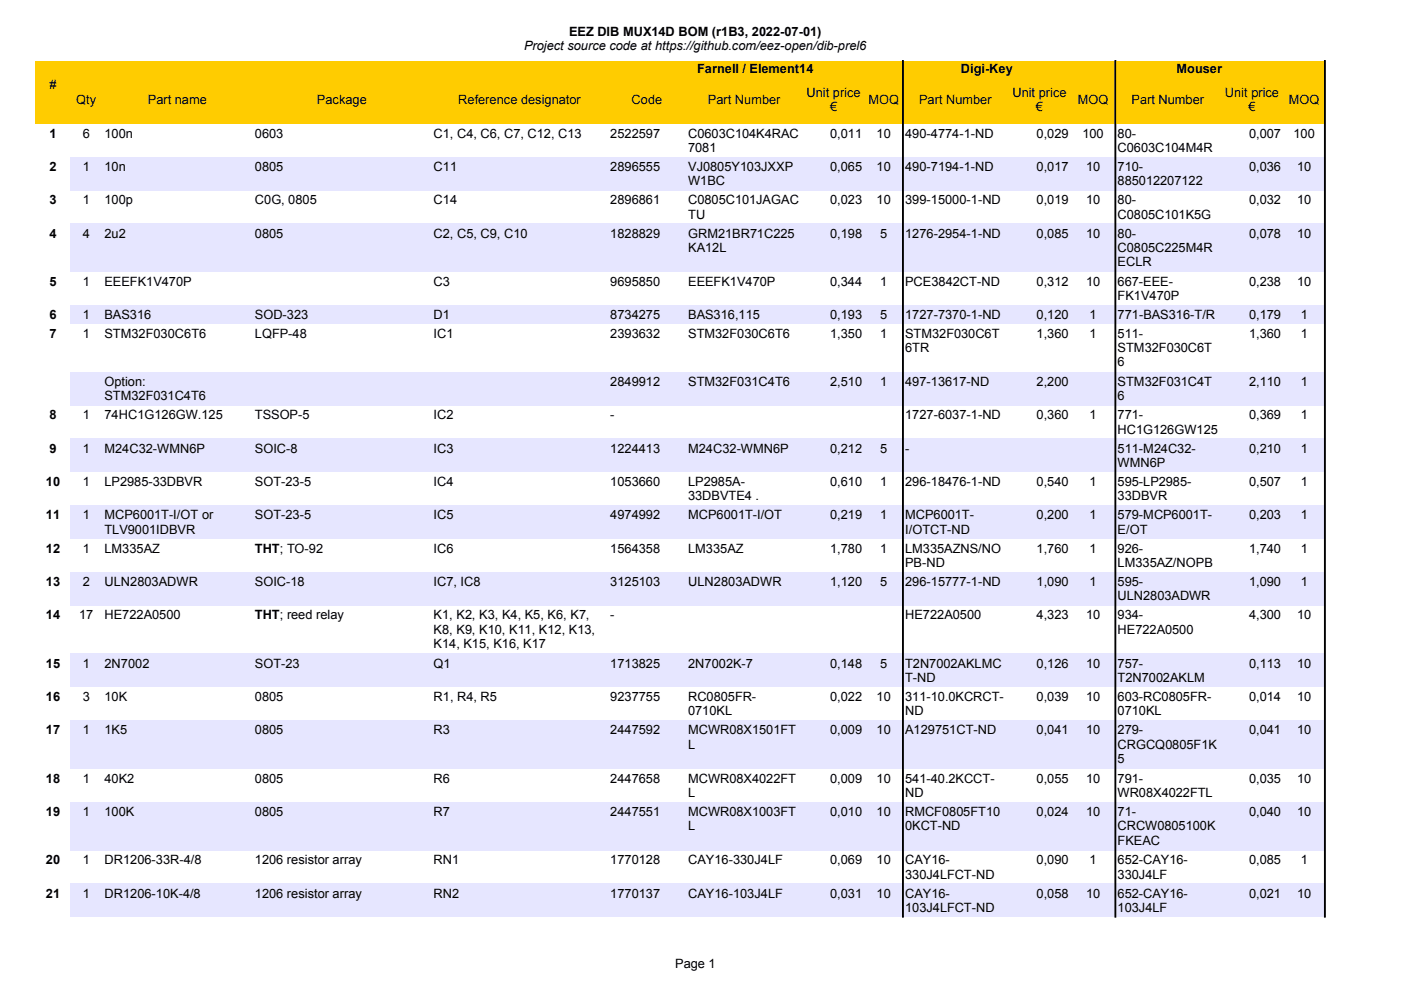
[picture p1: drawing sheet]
<svg xmlns="http://www.w3.org/2000/svg" width="297mm" height="210mm" viewBox="0 0 297 210" stroke-linecap="round" stroke-linejoin="round" font-family="sans-serif">
<defs><g id="words">
<g font-size="2.7">
<text x="111.1" y="10.6">Project source code at https://github.com/eez-open/dib-prel6</text>
<text x="120.6" y="7.5">EEZ DIB MUX14D BOM (r1B3, 2022-07-01)</text>
<text x="147.8" y="15.4">Farnell / Element14</text>
<text x="203.7" y="15.4">Digi-Key</text>
<text x="249.4" y="15.4">Mouser</text>
<text x="10.5" y="18.9">#</text>
<text x="16.2" y="22">Qty</text>
<text x="31.4" y="22">Part name</text>
<text x="67.2" y="22">Package</text>
<text x="97.2" y="22">Reference designator</text>
<text x="133.9" y="22">Code</text>
<text x="150.1" y="22">Part Number</text>
<text x="171" y="20.5">Unit price</text>
<text x="176" y="23.6">€</text>
<text x="184.1" y="22">MOQ</text>
<text x="194.9" y="22">Part Number</text>
<text x="214.7" y="20.5">Unit price</text>
<text x="219.6" y="23.6">€</text>
<text x="228.5" y="22">MOQ</text>
<text x="239.9" y="22">Part Number</text>
<text x="259.7" y="20.5">Unit price</text>
<text x="264.7" y="23.6">€</text>
<text x="273.3" y="22">MOQ</text>
<text x="10.5" y="29.2">1</text>
<text x="17.5" y="29.2">6</text>
<text x="22.2" y="29.2">100n</text>
<text x="54" y="29.2">0603</text>
<text x="91.9" y="29.2">C1, C4, C6, C7, C12, C13</text>
<text x="129.4" y="29.2">2522597</text>
<text x="145.9" y="29.2">C0603C104K4RAC</text>
<text x="176" y="29.2">0,011</text>
<text x="185.8" y="29.2">10</text>
<text x="191.9" y="29.2">490-4774-1-ND</text>
<text x="219.8" y="29.2">0,029</text>
<text x="229.5" y="29.2">100</text>
<text x="237" y="29.2">80-</text>
<text x="264.8" y="29.2">0,007</text>
<text x="274.2" y="29.2">100</text>
<text x="145.9" y="32.2">7081</text>
<text x="237" y="32.2">C0603C104M4R</text>
<text x="10.5" y="36.3">2</text>
<text x="17.5" y="36.3">1</text>
<text x="22.2" y="36.3">10n</text>
<text x="54" y="36.3">0805</text>
<text x="91.9" y="36.3">C11</text>
<text x="129.4" y="36.3">2896555</text>
<text x="145.9" y="36.3">VJ0805Y103JXXP</text>
<text x="145.9" y="39.3">W1BC</text>
<text x="176" y="36.3">0,065</text>
<text x="185.8" y="36.3">10</text>
<text x="191.9" y="36.3">490-7194-1-ND</text>
<text x="219.8" y="36.3">0,017</text>
<text x="230.3" y="36.3">10</text>
<text x="237" y="36.3">710-</text>
<text x="237" y="39.3">885012207122</text>
<text x="264.8" y="36.3">0,036</text>
<text x="275" y="36.3">10</text>
<text x="10.5" y="43.3">3</text>
<text x="17.5" y="43.3">1</text>
<text x="22.2" y="43.3">100p</text>
<text x="54" y="43.3">C0G, 0805</text>
<text x="91.9" y="43.3">C14</text>
<text x="129.4" y="43.3">2896861</text>
<text x="145.9" y="43.3">C0805C101JAGAC</text>
<text x="145.9" y="46.4">TU</text>
<text x="176" y="43.3">0,023</text>
<text x="185.8" y="43.3">10</text>
<text x="191.9" y="43.3">399-15000-1-ND</text>
<text x="219.8" y="43.3">0,019</text>
<text x="230.3" y="43.3">10</text>
<text x="237" y="43.3">80-</text>
<text x="237" y="46.4">C0805C101K5G</text>
<text x="264.8" y="43.3">0,032</text>
<text x="275" y="43.3">10</text>
<text x="10.5" y="50.4">4</text>
<text x="17.5" y="50.4">4</text>
<text x="22.2" y="50.4">2u2</text>
<text x="54" y="50.4">0805</text>
<text x="91.9" y="50.4">C2, C5, C9, C10</text>
<text x="129.4" y="50.4">1828829</text>
<text x="145.9" y="50.4">GRM21BR71C225</text>
<text x="145.9" y="53.4">KA12L</text>
<text x="176" y="50.4">0,198</text>
<text x="186.6" y="50.4">5</text>
<text x="191.9" y="50.4">1276-2954-1-ND</text>
<text x="219.8" y="50.4">0,085</text>
<text x="230.3" y="50.4">10</text>
<text x="237" y="50.4">80-</text>
<text x="237" y="53.4">C0805C225M4R</text>
<text x="264.8" y="50.4">0,078</text>
<text x="275" y="50.4">10</text>
<text x="237" y="56.5">ECLR</text>
<text x="10.5" y="60.6">5</text>
<text x="17.5" y="60.6">1</text>
<text x="22.2" y="60.6">EEEFK1V470P</text>
<text x="91.9" y="60.6">C3</text>
<text x="129.4" y="60.6">9695850</text>
<text x="145.9" y="60.6">EEEFK1V470P</text>
<text x="176" y="60.6">0,344</text>
<text x="186.6" y="60.6">1</text>
<text x="191.9" y="60.6">PCE3842CT-ND</text>
<text x="219.8" y="60.6">0,312</text>
<text x="230.3" y="60.6">10</text>
<text x="237" y="60.6">667-EEE-</text>
<text x="237" y="63.7">FK1V470P</text>
<text x="264.8" y="60.6">0,238</text>
<text x="275" y="60.6">10</text>
<text x="10.5" y="67.7">6</text>
<text x="10.5" y="71.6">7</text>
<text x="17.5" y="67.7">1</text>
<text x="17.5" y="71.6">1</text>
<text x="22.2" y="67.7">BAS316</text>
<text x="22.2" y="71.6">STM32F030C6T6</text>
<text x="54" y="67.7">SOD-323</text>
<text x="54" y="71.6">LQFP-48</text>
<text x="91.9" y="67.7">D1</text>
<text x="91.9" y="71.6">IC1</text>
<text x="129.4" y="67.7">8734275</text>
<text x="129.4" y="71.6">2393632</text>
<text x="145.9" y="67.7">BAS316,115</text>
<text x="145.9" y="71.6">STM32F030C6T6</text>
<text x="176" y="67.7">0,193</text>
<text x="176" y="71.6">1,350</text>
<text x="186.6" y="67.7">5</text>
<text x="186.6" y="71.6">1</text>
<text x="191.9" y="67.7">1727-7370-1-ND</text>
<text x="191.9" y="71.6">STM32F030C6T</text>
<text x="219.8" y="67.7">0,120</text>
<text x="219.8" y="71.6">1,360</text>
<text x="231" y="67.7">1</text>
<text x="231" y="71.6">1</text>
<text x="237" y="67.7">771-BAS316-T/R</text>
<text x="237" y="71.6">511-</text>
<text x="264.8" y="67.7">0,179</text>
<text x="264.8" y="71.6">1,360</text>
<text x="275.8" y="67.7">1</text>
<text x="275.8" y="71.6">1</text>
<text x="191.9" y="74.6">6TR</text>
<text x="237" y="74.6">STM32F030C6T</text>
<text x="237" y="77.7">6</text>
<text x="22.2" y="81.8">Option:</text>
<text x="129.4" y="81.8">2849912</text>
<text x="145.9" y="81.8">STM32F031C4T6</text>
<text x="176" y="81.8">2,510</text>
<text x="186.6" y="81.8">1</text>
<text x="191.9" y="81.8">497-13617-ND</text>
<text x="219.8" y="81.8">2,200</text>
<text x="237" y="81.8">STM32F031C4T</text>
<text x="264.8" y="81.8">2,110</text>
<text x="275.8" y="81.8">1</text>
<text x="10.5" y="88.9">8</text>
<text x="17.5" y="88.9">1</text>
<text x="22.2" y="88.9">74HC1G126GW.125</text>
<text x="22.2" y="84.9">STM32F031C4T6</text>
<text x="54" y="88.9">TSSOP-5</text>
<text x="91.9" y="88.9">IC2</text>
<text x="129.4" y="88.9">-</text>
<text x="191.9" y="88.9">1727-6037-1-ND</text>
<text x="219.8" y="88.9">0,360</text>
<text x="231" y="88.9">1</text>
<text x="237" y="84.9">6</text>
<text x="237" y="88.9">771-</text>
<text x="264.8" y="88.9">0,369</text>
<text x="275.8" y="88.9">1</text>
<text x="10.5" y="96">9</text>
<text x="17.5" y="96">1</text>
<text x="22.2" y="96">M24C32-WMN6P</text>
<text x="54" y="96">SOIC-8</text>
<text x="91.9" y="96">IC3</text>
<text x="129.4" y="96">1224413</text>
<text x="145.9" y="96">M24C32-WMN6P</text>
<text x="176" y="96">0,212</text>
<text x="186.6" y="96">5</text>
<text x="191.9" y="96">-</text>
<text x="237" y="92">HC1G126GW125</text>
<text x="237" y="96">511-M24C32-</text>
<text x="264.8" y="96">0,210</text>
<text x="275.8" y="96">1</text>
<text x="237" y="99">WMN6P</text>
<text x="9.7" y="103.1">10</text>
<text x="17.5" y="103.1">1</text>
<text x="22.2" y="103.1">LP2985-33DBVR</text>
<text x="54" y="103.1">SOT-23-5</text>
<text x="91.9" y="103.1">IC4</text>
<text x="129.4" y="103.1">1053660</text>
<text x="145.9" y="103.1">LP2985A-</text>
<text x="145.9" y="106.1">33DBVTE4 .</text>
<text x="176" y="103.1">0,610</text>
<text x="186.6" y="103.1">1</text>
<text x="191.9" y="103.1">296-18476-1-ND</text>
<text x="219.8" y="103.1">0,540</text>
<text x="231" y="103.1">1</text>
<text x="237" y="103.1">595-LP2985-</text>
<text x="237" y="106.1">33DBVR</text>
<text x="264.8" y="103.1">0,507</text>
<text x="275.8" y="103.1">1</text>
<text x="9.7" y="110.1">11</text>
<text x="17.5" y="110.1">1</text>
<text x="22.2" y="110.1">MCP6001T-I/OT or</text>
<text x="22.2" y="113.2">TLV9001IDBVR</text>
<text x="54" y="110.1">SOT-23-5</text>
<text x="91.9" y="110.1">IC5</text>
<text x="129.4" y="110.1">4974992</text>
<text x="145.9" y="110.1">MCP6001T-I/OT</text>
<text x="176" y="110.1">0,219</text>
<text x="186.6" y="110.1">1</text>
<text x="191.9" y="110.1">MCP6001T-</text>
<text x="191.9" y="113.2">I/OTCT-ND</text>
<text x="219.8" y="110.1">0,200</text>
<text x="231" y="110.1">1</text>
<text x="237" y="110.1">579-MCP6001T-</text>
<text x="237" y="113.2">E/OT</text>
<text x="264.8" y="110.1">0,203</text>
<text x="275.8" y="110.1">1</text>
<text x="9.7" y="117.2">12</text>
<text x="17.5" y="117.2">1</text>
<text x="22.2" y="117.2">LM335AZ</text>
<text x="54" y="117.2">THT; TO-92</text>
<text x="91.9" y="117.2">IC6</text>
<text x="129.4" y="117.2">1564358</text>
<text x="145.9" y="117.2">LM335AZ</text>
<text x="176" y="117.2">1,780</text>
<text x="186.6" y="117.2">1</text>
<text x="191.9" y="117.2">LM335AZNS/NO</text>
<text x="219.8" y="117.2">1,760</text>
<text x="231" y="117.2">1</text>
<text x="237" y="117.2">926-</text>
<text x="264.8" y="117.2">1,740</text>
<text x="275.8" y="117.2">1</text>
<text x="9.7" y="124.3">13</text>
<text x="17.5" y="124.3">2</text>
<text x="22.2" y="124.3">ULN2803ADWR</text>
<text x="54" y="124.3">SOIC-18</text>
<text x="91.9" y="124.3">IC7, IC8</text>
<text x="129.4" y="124.3">3125103</text>
<text x="145.9" y="124.3">ULN2803ADWR</text>
<text x="176" y="124.3">1,120</text>
<text x="186.6" y="124.3">5</text>
<text x="191.9" y="124.3">296-15777-1-ND</text>
<text x="191.9" y="120.3">PB-ND</text>
<text x="219.8" y="124.3">1,090</text>
<text x="231" y="124.3">1</text>
<text x="237" y="120.3">LM335AZ/NOPB</text>
<text x="237" y="124.3">595-</text>
<text x="264.8" y="124.3">1,090</text>
<text x="275.8" y="124.3">1</text>
<text x="9.7" y="131.3">14</text>
<text x="16.8" y="131.3">17</text>
<text x="22.2" y="131.3">HE722A0500</text>
<text x="54" y="131.3">THT; reed relay</text>
<text x="91.9" y="131.3">K1, K2, K3, K4, K5, K6, K7,</text>
<text x="129.4" y="131.3">-</text>
<text x="191.9" y="131.3">HE722A0500</text>
<text x="219.8" y="131.3">4,323</text>
<text x="230.3" y="131.3">10</text>
<text x="237" y="127.3">ULN2803ADWR</text>
<text x="237" y="131.3">934-</text>
<text x="264.8" y="131.3">4,300</text>
<text x="275" y="131.3">10</text>
<text x="91.9" y="134.4">K8, K9, K10, K11, K12, K13,</text>
<text x="91.9" y="137.4">K14, K15, K16, K17</text>
<text x="237" y="134.4">HE722A0500</text>
<text x="9.7" y="141.6">15</text>
<text x="17.5" y="141.6">1</text>
<text x="22.2" y="141.6">2N7002</text>
<text x="54" y="141.6">SOT-23</text>
<text x="91.9" y="141.6">Q1</text>
<text x="129.4" y="141.6">1713825</text>
<text x="145.9" y="141.6">2N7002K-7</text>
<text x="176" y="141.6">0,148</text>
<text x="186.6" y="141.6">5</text>
<text x="191.9" y="141.6">T2N7002AKLMC</text>
<text x="219.8" y="141.6">0,126</text>
<text x="230.3" y="141.6">10</text>
<text x="237" y="141.6">757-</text>
<text x="264.8" y="141.6">0,113</text>
<text x="275" y="141.6">10</text>
<text x="9.7" y="148.7">16</text>
<text x="17.5" y="148.7">3</text>
<text x="22.2" y="148.7">10K</text>
<text x="54" y="148.7">0805</text>
<text x="91.9" y="148.7">R1, R4, R5</text>
<text x="129.4" y="148.7">9237755</text>
<text x="145.9" y="148.7">RC0805FR-</text>
<text x="176" y="148.7">0,022</text>
<text x="185.8" y="148.7">10</text>
<text x="191.9" y="144.6">T-ND</text>
<text x="191.9" y="148.7">311-10.0KCRCT-</text>
<text x="219.8" y="148.7">0,039</text>
<text x="230.3" y="148.7">10</text>
<text x="237" y="144.6">T2N7002AKLM</text>
<text x="237" y="148.7">603-RC0805FR-</text>
<text x="264.8" y="148.7">0,014</text>
<text x="275" y="148.7">10</text>
<text x="9.7" y="155.7">17</text>
<text x="17.5" y="155.7">1</text>
<text x="22.2" y="155.7">1K5</text>
<text x="54" y="155.7">0805</text>
<text x="91.9" y="155.7">R3</text>
<text x="129.4" y="155.7">2447592</text>
<text x="145.9" y="151.7">0710KL</text>
<text x="145.9" y="155.7">MCWR08X1501FT</text>
<text x="176" y="155.7">0,009</text>
<text x="185.8" y="155.7">10</text>
<text x="191.9" y="155.7">A129751CT-ND</text>
<text x="191.9" y="151.7">ND</text>
<text x="219.8" y="155.7">0,041</text>
<text x="230.3" y="155.7">10</text>
<text x="237" y="151.7">0710KL</text>
<text x="237" y="155.7">279-</text>
<text x="264.8" y="155.7">0,041</text>
<text x="275" y="155.7">10</text>
<text x="145.9" y="158.8">L</text>
<text x="237" y="158.8">CRGCQ0805F1K</text>
<text x="237" y="161.8">5</text>
<text x="9.7" y="166">18</text>
<text x="17.5" y="166">1</text>
<text x="22.2" y="166">40K2</text>
<text x="54" y="166">0805</text>
<text x="91.9" y="166">R6</text>
<text x="129.4" y="166">2447658</text>
<text x="145.9" y="166">MCWR08X4022FT</text>
<text x="176" y="166">0,009</text>
<text x="185.8" y="166">10</text>
<text x="191.9" y="166">541-40.2KCCT-</text>
<text x="219.8" y="166">0,055</text>
<text x="230.3" y="166">10</text>
<text x="237" y="166">791-</text>
<text x="264.8" y="166">0,035</text>
<text x="275" y="166">10</text>
<text x="9.7" y="173">19</text>
<text x="17.5" y="173">1</text>
<text x="22.2" y="173">100K</text>
<text x="54" y="173">0805</text>
<text x="91.9" y="173">R7</text>
<text x="129.4" y="173">2447551</text>
<text x="145.9" y="169">L</text>
<text x="145.9" y="173">MCWR08X1003FT</text>
<text x="176" y="173">0,010</text>
<text x="185.8" y="173">10</text>
<text x="191.9" y="169">ND</text>
<text x="191.9" y="173">RMCF0805FT10</text>
<text x="219.8" y="173">0,024</text>
<text x="230.3" y="173">10</text>
<text x="237" y="169">WR08X4022FTL</text>
<text x="237" y="173">71-</text>
<text x="264.8" y="173">0,040</text>
<text x="275" y="173">10</text>
<text x="145.9" y="176.1">L</text>
<text x="191.9" y="176.1">0KCT-ND</text>
<text x="237" y="176.1">CRCW0805100K</text>
<text x="237" y="179.1">FKEAC</text>
<text x="9.7" y="183.3">20</text>
<text x="17.5" y="183.3">1</text>
<text x="22.2" y="183.3">DR1206-33R-4/8</text>
<text x="54" y="183.3">1206 resistor array</text>
<text x="91.9" y="183.3">RN1</text>
<text x="129.4" y="183.3">1770128</text>
<text x="145.9" y="183.3">CAY16-330J4LF</text>
<text x="176" y="183.3">0,069</text>
<text x="185.8" y="183.3">10</text>
<text x="191.9" y="183.3">CAY16-</text>
<text x="219.8" y="183.3">0,090</text>
<text x="231" y="183.3">1</text>
<text x="237" y="183.3">652-CAY16-</text>
<text x="264.8" y="183.3">0,085</text>
<text x="275.8" y="183.3">1</text>
<text x="9.7" y="190.4">21</text>
<text x="17.5" y="190.4">1</text>
<text x="22.2" y="190.4">DR1206-10K-4/8</text>
<text x="54" y="190.4">1206 resistor array</text>
<text x="91.9" y="190.4">RN2</text>
<text x="129.4" y="190.4">1770137</text>
<text x="145.9" y="190.4">CAY16-103J4LF</text>
<text x="176" y="190.4">0,031</text>
<text x="185.8" y="190.4">10</text>
<text x="191.9" y="186.3">330J4LFCT-ND</text>
<text x="191.9" y="190.4">CAY16-</text>
<text x="219.8" y="190.4">0,058</text>
<text x="230.3" y="190.4">10</text>
<text x="237" y="186.3">330J4LF</text>
<text x="237" y="190.4">652-CAY16-</text>
<text x="264.8" y="190.4">0,021</text>
<text x="275" y="190.4">10</text>
<text x="191.9" y="193.4">103J4LFCT-ND</text>
<text x="237" y="193.4">103J4LF</text>
<text x="143.2" y="205.3">Page 1</text>
</g>
</g></defs>
<path d="M7.6 12.9h273.3v13.3h-273.3z" fill-rule="evenodd" fill="#fc0"/>
<g fill="#e6e6ff">
<path d="M14.9 33.3h266v7.1h-266z" fill-rule="evenodd"/>
<path d="M14.9 47.4h266v10.2h-266z" fill-rule="evenodd"/>
<path d="M14.9 64.7h266v3.9h-266z" fill-rule="evenodd"/>
<path d="M14.9 78.9h266v7h-266z" fill-rule="evenodd"/>
<path d="M14.9 93h266v7.1h-266z" fill-rule="evenodd"/>
<path d="M14.9 107.2h266v7h-266z" fill-rule="evenodd"/>
<path d="M14.9 121.3h266v7.1h-266z" fill-rule="evenodd"/>
<path d="M14.9 138.6h266v7.1h-266z" fill-rule="evenodd"/>
<path d="M14.9 152.8h266v10.2h-266z" fill-rule="evenodd"/>
<path d="M14.9 170.1h266v10.2h-266z" fill-rule="evenodd"/>
<path d="M14.9 187.4h266v7h-266z" fill-rule="evenodd"/>
</g>
<g fill="#000" stroke="#000" stroke-width=".21">
<path d="M191.3 12.8h.2v181.7h-.2z" fill-rule="evenodd"/>
<path d="M236.4 12.8h.2v181.7h-.2z" fill-rule="evenodd"/>
<path d="M280.8 12.8h.2v181.7h-.2z" fill-rule="evenodd"/>
</g>
<use href="#words"/>
</svg>
